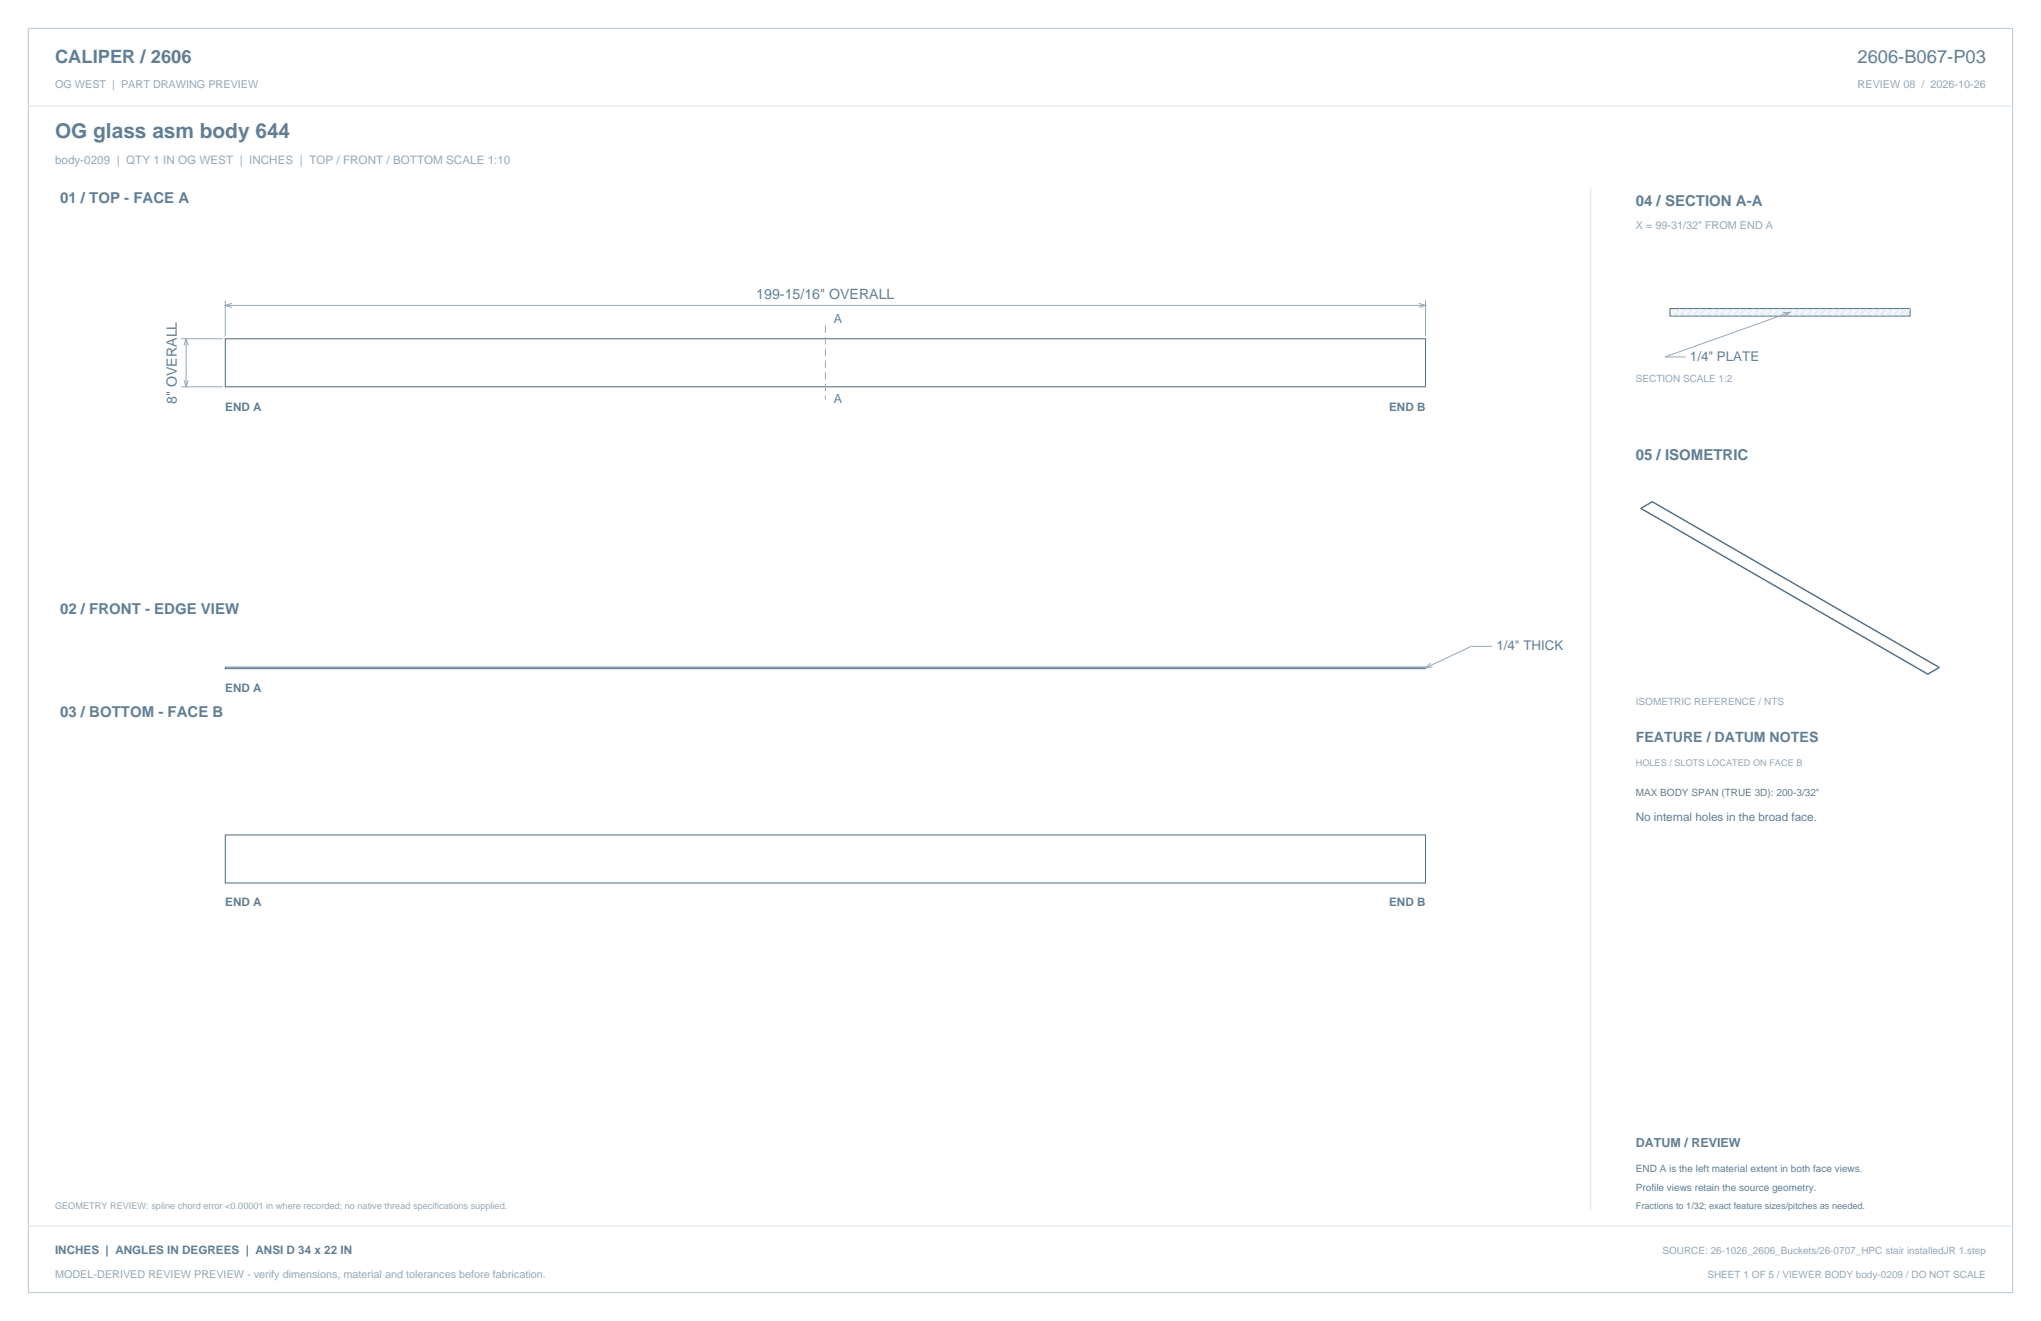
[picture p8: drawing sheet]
<svg xmlns="http://www.w3.org/2000/svg" width="864mm" height="559mm" viewBox="0 0 864 559" stroke-linecap="round" stroke-linejoin="round" font-family="sans-serif">
<defs><g id="words">
<text font-size="8.8" fill="#617e94" x="23.3" y="58.2">OG glass asm body 644</text>
<g font-size="7.8" fill="#617e94">
<text x="23.3" y="26.8">CALIPER / 2606</text>
<text x="786" y="26.8">2606-B067-P03</text>
</g>
<g font-size="6.3" fill="#617e94">
<text x="25.4" y="86.1">01 / TOP - FACE A</text>
<text x="692.1" y="87.1">04 / SECTION A-A</text>
<text x="692.1" y="194.4">05 / ISOMETRIC</text>
<text x="25.4" y="259.6">02 / FRONT - EDGE VIEW</text>
<text x="25.4" y="303.4">03 / BOTTOM - FACE B</text>
</g>
<g font-size="6" fill="#617e94">
<text x="320" y="126.4">199-15/16&quot; OVERALL</text>
<text x="74.9" y="170.9" transform="rotate(-90 74.9 170.9)">8&quot; OVERALL</text>
<text x="692.1" y="314">FEATURE / DATUM NOTES</text>
</g>
<g font-size="5.6" fill="#617e94">
<text x="715.1" y="152.8">1/4&quot; PLATE</text>
<text x="633.2" y="275.2">1/4&quot; THICK</text>
</g>
<g font-size="5.3" fill="#617e94">
<text x="352.8" y="136.6">A</text>
<text x="352.8" y="170.7">A</text>
<text x="692.1" y="485.1">DATUM / REVIEW</text>
</g>
<text font-size="4.9" fill="#93a8b9" x="23.3" y="69.5">body-0209 | QTY 1 IN OG WEST | INCHES | TOP / FRONT / BOTTOM SCALE 1:10</text>
<g font-size="4.9" fill="#617e94">
<text x="95.3" y="173.8">END A</text>
<text x="587.8" y="173.8">END B</text>
<text x="95.3" y="292.7">END A</text>
<text x="692.1" y="347.5">No internal holes in the broad face.</text>
<text x="95.3" y="383.4">END A</text>
<text x="587.8" y="383.4">END B</text>
<text x="23.3" y="530.6">INCHES | ANGLES IN DEGREES | ANSI D 34 x 22 IN</text>
</g>
<g font-size="4.6" fill="#93a8b9">
<text x="23.3" y="37">OG WEST | PART DRAWING PREVIEW</text>
<text x="786" y="37">REVIEW 08 / 2026-10-26</text>
<text x="692.1" y="97">X = 99-31/32&quot; FROM END A</text>
<text x="23.3" y="540.5">MODEL-DERIVED REVIEW PREVIEW - verify dimensions, material and tolerances before fabrication.</text>
</g>
<g font-size="4.2" fill="#93a8b9">
<text x="692.1" y="161.6">SECTION SCALE 1:2</text>
<text x="692.1" y="298.1">ISOMETRIC REFERENCE / NTS</text>
<text x="703.4" y="530.6">SOURCE: 26-1026_2606_Buckets/26-0707_HPC stair installedJR 1.step</text>
<text x="722.4" y="540.5">SHEET 1 OF 5 / VIEWER BODY body-0209 / DO NOT SCALE</text>
</g>
<g font-size="4.2" fill="#617e94">
<text x="692.1" y="336.9">MAX BODY SPAN (TRUE 3D): 200-3/32&quot;</text>
<text x="692.1" y="495.7">END A is the left material extent in both face views.</text>
<text x="692.1" y="503.8">Profile views retain the source geometry.</text>
</g>
<g font-size="3.9" fill="#93a8b9">
<text x="692.1" y="323.8">HOLES / SLOTS LOCATED ON FACE B</text>
<text x="23.3" y="511.5">GEOMETRY REVIEW: spline chord error &lt;0.00001 in where recorded; no native thread specifications supplied.</text>
</g>
<text font-size="3.9" fill="#617e94" x="692.1" y="511.5">Fractions to 1/32; exact feature sizes/pitches as needed.</text>
</g></defs>
<path d="M12 12h839.6v534.8h-839.6z" fill="none" stroke="#b8cad8" stroke-width=".42"/>
<path d="M12 44.8h839.6M673.1 79.4v432.1" fill="none" stroke="#dbe5ed" stroke-width=".42"/>
<path d="M95.3 143.3h507.9v20.3h-507.9zM95.3 353.2h507.9v20.3h-507.9z" fill="none" stroke="#536f85" stroke-width=".44"/>
<path d="M95.3 127.1v15.1M95.3 129.2h507.9M98.2 128.3l-2.9 .9 2.9 .9M600.3 128.3l2.9 .9-2.9 .9M603.2 127.1v15.1M76.6 143.3h17.7M77.9 146.1l.8-2.8 .9 2.8M78.7 143.3v20.3M76.6 163.6h17.7M77.9 160.8l.8 2.8 .9-2.8M631.4 273.4h-8.8l-19.4 9.1M605.3 280.5l-2.1 2 2.9-.4" fill="none" stroke="#93a8b9" stroke-width=".42"/>
<path d="M349.2 137.7v31.2" fill="none" stroke="#93a8b9" stroke-width=".42" stroke-dasharray="3.2 1.8" stroke-linecap="butt"/>
<path d="M95.3 282.2h507.9v.7h-507.9z" fill="none" stroke="#536f85" stroke-width=".42"/>
<path d="M706.6 130.5h101.6v3.2h-101.6z" fill-rule="evenodd" fill="#f2f6f9" stroke="#536f85" stroke-width=".42"/>
<g fill="none" stroke="#dbe5ed" stroke-width=".42">
<path d="M710.8 130.5l-3.1 3.2M713.7 130.5l-3.2 3.2M716.5 130.5l-3.2 3.2M719.3 130.5l-3.2 3.2M722.1 130.5l-3.1 3.2M725 130.5l-3.2 3.2M727.8 130.5l-3.2 3.2M730.6 130.5l-3.2 3.2M733.4 130.5l-3.2 3.2M736.2 130.5l-3.1 3.2M739.1 130.5l-3.2 3.2M741.9 130.5l-3.2 3.2"/>
<path d="M744.7 130.5l-3.2 3.2M747.5 130.5l-3.1 3.2M750.4 130.5l-3.2 3.2M753.2 130.5l-3.2 3.2M756 130.5l-3.2 3.2M758.8 130.5l-3.2 3.2M761.6 130.5l-3.1 3.2M764.5 130.5l-3.2 3.2M767.3 130.5l-3.2 3.2M770.1 130.5l-3.2 3.2M772.9 130.5l-3.1 3.2M775.8 130.5l-3.2 3.2"/>
<path d="M778.6 130.5l-3.2 3.2M781.4 130.5l-3.2 3.2M784.2 130.5l-3.2 3.2M787 130.5l-3.1 3.2M789.9 130.5l-3.2 3.2M792.7 130.5l-3.2 3.2M795.5 130.5l-3.2 3.2M798.3 130.5l-3.1 3.2M801.2 130.5l-3.2 3.2M804 130.5l-3.2 3.2M806.8 130.5l-3.2 3.2M808.2 130.5l-1.8 3.2"/>
<path d="M12 518.6h839.6"/>
</g>
<path d="M754.5 132.2l2.9-.1-2.3 1.8M757.4 132.1l-52.9 18.9h8.8" fill="none" stroke="#93a8b9" stroke-width=".42"/>
<path d="M694.3 215v.1M694.3 215l121.4 70.1M694.3 215.1l121.4 70.2M699.1 212.3l-4.8 2.8M699.1 212.2l121.5 70.1M699.1 212.2l-4.8 2.8M699.1 212.3l121.5 70.1M699.1 212.2v.1M815.7 285.1v.2M820.6 282.3l-4.9 2.8M820.6 282.4l-4.9 2.9M820.6 282.3v.1" fill="none" stroke="#536f85" stroke-width=".42"/>
<use href="#words"/>
</svg>
